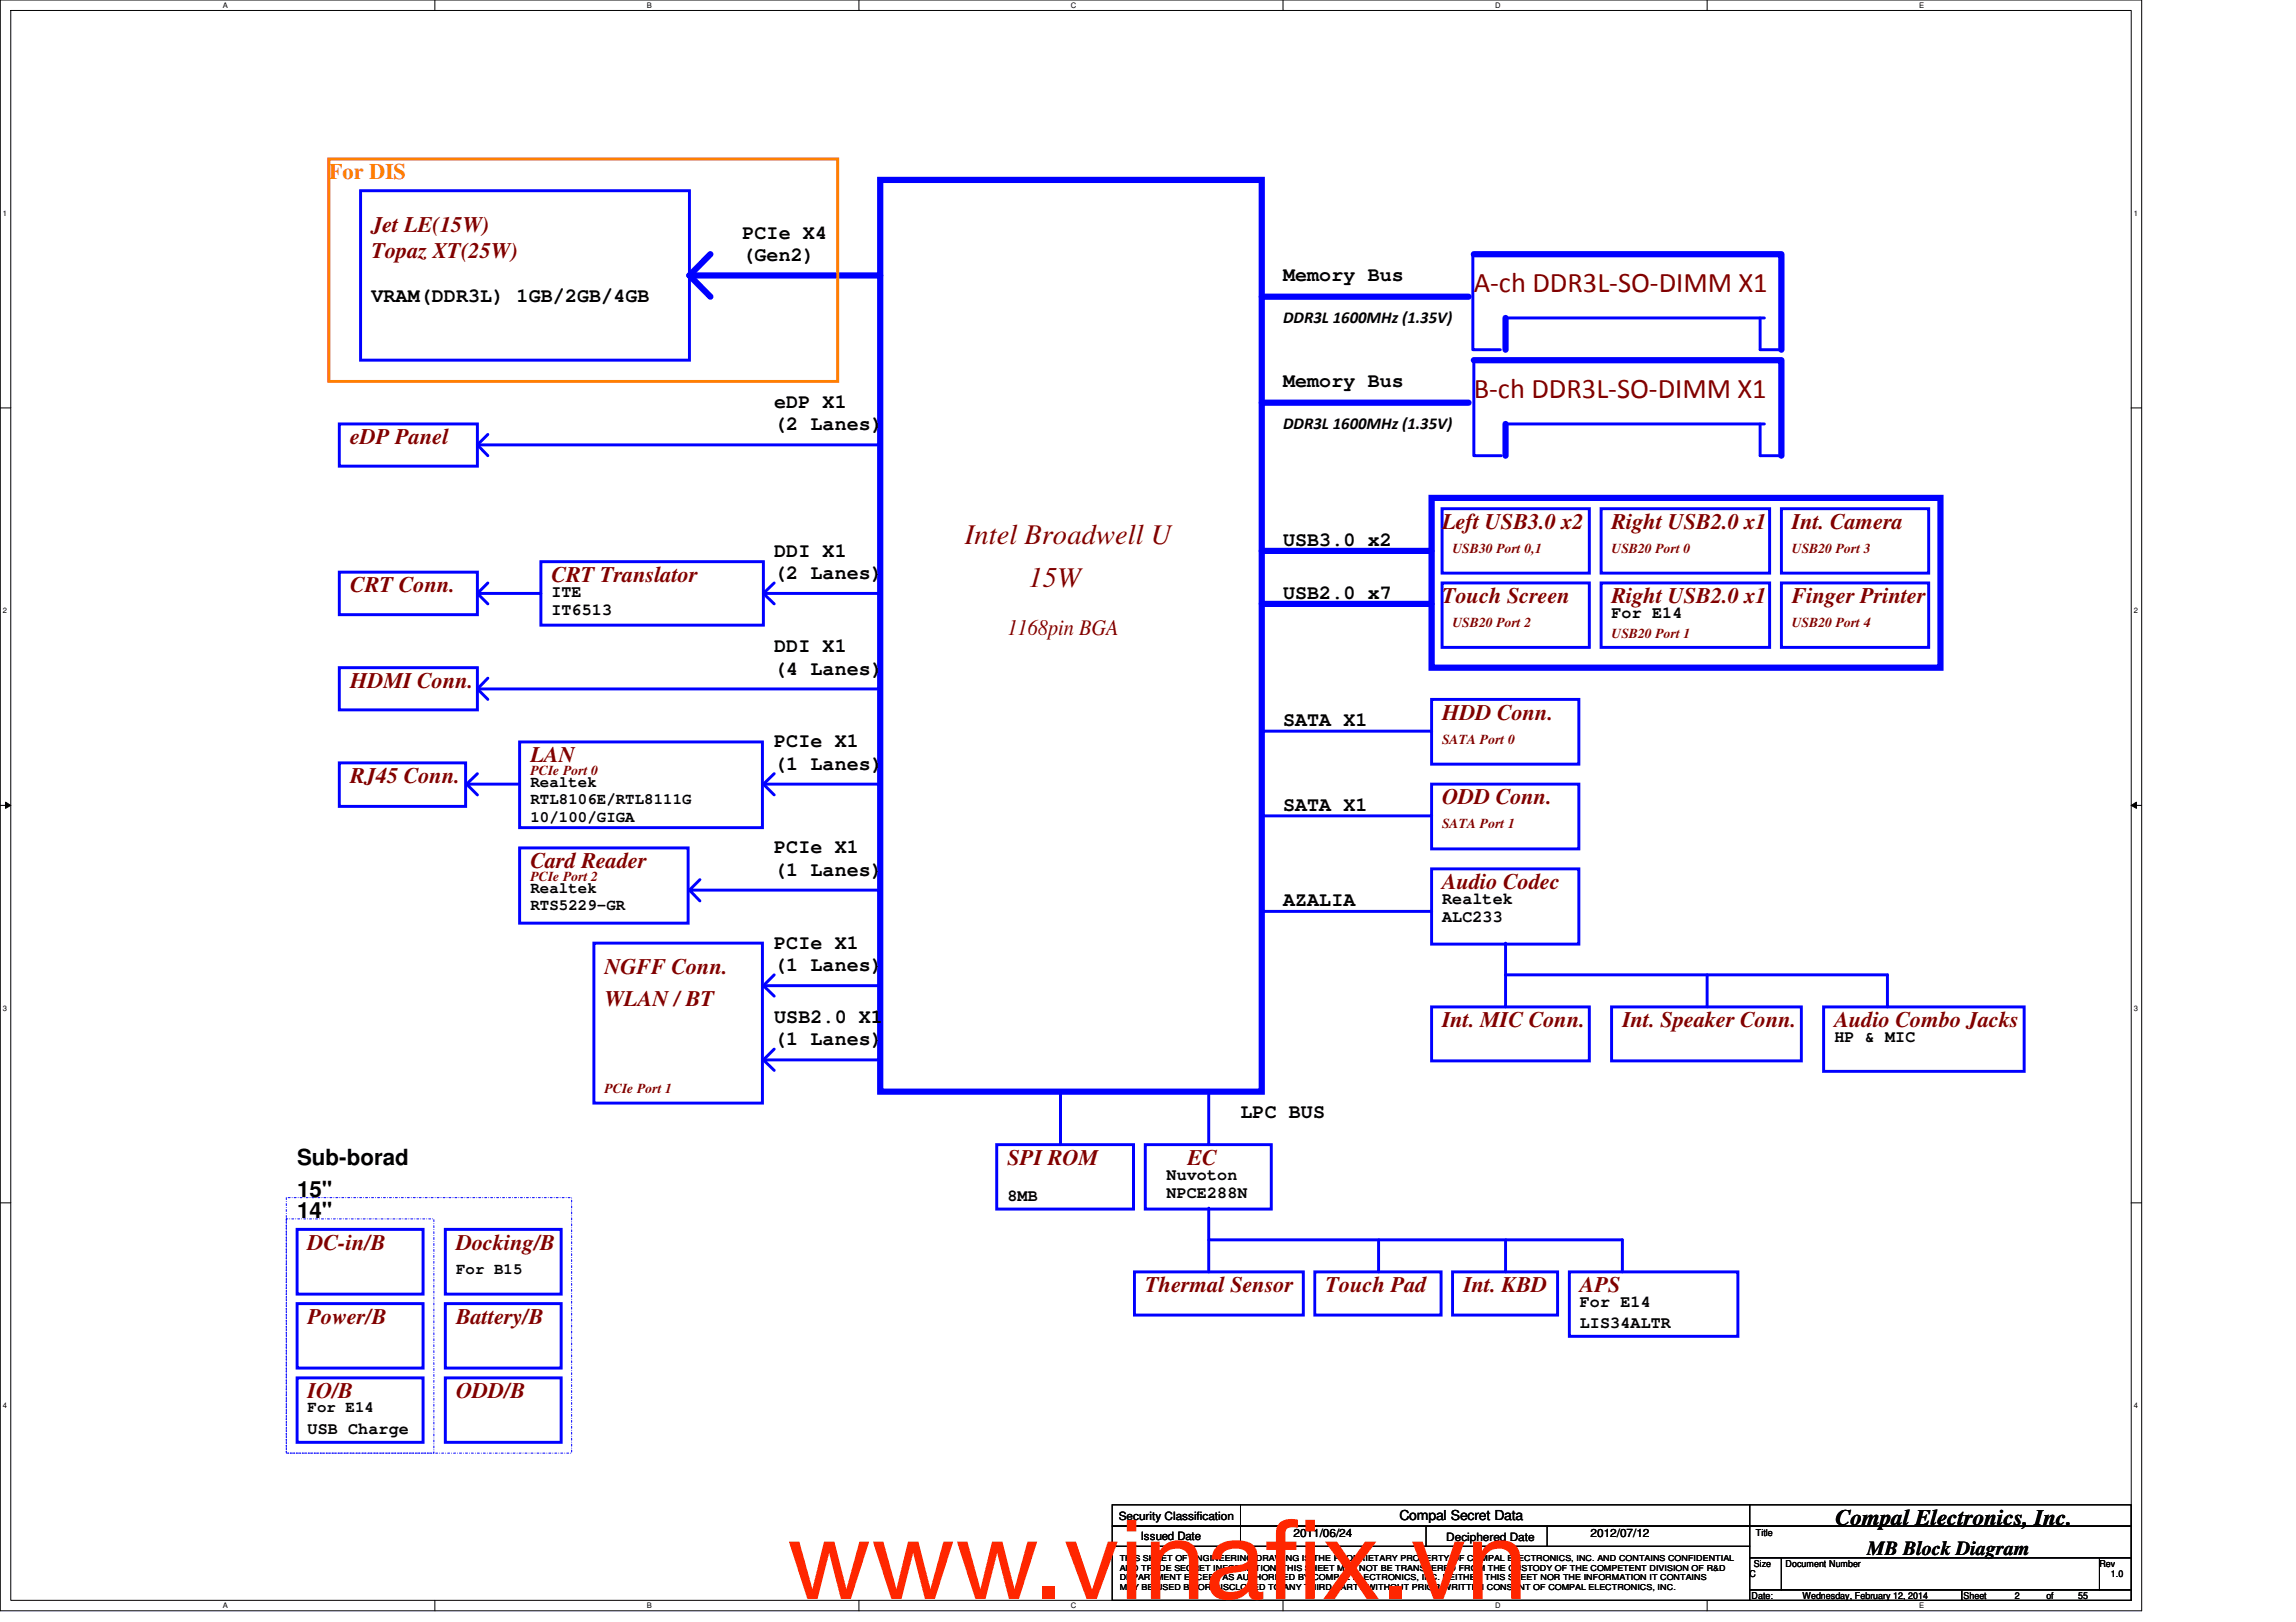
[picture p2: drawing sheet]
<svg xmlns="http://www.w3.org/2000/svg" width="297mm" height="210mm" viewBox="0 0 297 210" stroke-linecap="round" stroke-linejoin="round" font-family="sans-serif">
<defs><g id="words">
<g font-size="14.1" fill="#ff2600">
<text x="101.8" y="206.9">www.vinaf</text>
<text x="163.7" y="206.9">ix.vn</text>
</g>
<g font-size="3.7" fill="#800000">
<text x="190.7" y="37.8">A-ch DDR3L-SO-DIMM X1</text>
<text x="190.7" y="51.5">B-ch DDR3L-SO-DIMM X1</text>
<text x="124.8" y="70.4">Intel Broadwell U</text>
<text x="133.1" y="75.9">15W</text>
</g>
<text font-size="2.9" fill="#ff8000" x="42.5" y="23.2">For DIS</text>
<g font-size="2.9" fill="#800000">
<text x="48" y="30.1">Jet LE(15W)</text>
<text x="48" y="33.4">Topaz XT(25W)</text>
<text x="45.3" y="57.5">eDP Panel</text>
<text x="186.6" y="68.5">Left USB3.0 x2</text>
<text x="208.5" y="68.5">Right USB2.0 x1</text>
<text x="231.8" y="68.5">Int. Camera</text>
<text x="45.3" y="76.7">CRT Conn.</text>
<text x="71.3" y="75.3">CRT Translator</text>
<text x="130.3" y="82.1">1168pin BGA</text>
<text x="186.6" y="78.1">Touch Screen</text>
<text x="208.5" y="78.1">Right USB2.0 x1</text>
<text x="231.8" y="78.1">Finger Printer</text>
<text x="45.3" y="89">HDMI Conn.</text>
<text x="186.6" y="93.1">HDD Conn.</text>
<text x="45.3" y="101.3">RJ45 Conn.</text>
<text x="68.6" y="98.6">LAN</text>
<text x="186.6" y="104.1">ODD Conn.</text>
<text x="68.6" y="112.4">Card Reader</text>
<text x="186.6" y="115.1">Audio Codec</text>
<text x="78.2" y="126.1">NGFF Conn.</text>
<text x="78.2" y="130.2">WLAN / BT</text>
<text x="186.6" y="132.9">Int. MIC Conn.</text>
<text x="209.9" y="132.9">Int. Speaker Conn.</text>
<text x="237.3" y="132.9">Audio Combo Jacks</text>
<text x="130.3" y="150.7">SPI ROM</text>
<text x="153.6" y="150.7">EC</text>
<text x="39.8" y="161.7">DC-in/B</text>
<text x="59" y="161.7">Docking/B</text>
<text x="148.2" y="167.2">Thermal Sensor</text>
<text x="171.5" y="167.2">Touch Pad</text>
<text x="189.3" y="167.2">Int. KBD</text>
<text x="204.4" y="167.2">APS</text>
<text x="39.8" y="171.3">Power/B</text>
<text x="59" y="171.3">Battery/B</text>
<text x="39.8" y="180.9">IO/B</text>
<text x="59" y="180.9">ODD/B</text>
</g>
<g font-size="2.9">
<text x="38.4" y="154.9">15&quot;</text>
<text x="38.4" y="150.8">Sub-borad</text>
<text x="38.4" y="157.6">14&quot;</text>
<text x="237.4" y="197.4">Compal Electronics, Inc.</text>
</g>
<g font-size="2.6">
<text x="96.1" y="30.9">PCIe X4</text>
<text x="96.1" y="33.8">(Gen2)</text>
<text x="48" y="39.1">VRAM(DDR3L) 1GB/2GB/4GB</text>
<text x="166" y="36.4">Memory Bus</text>
<text x="100.2" y="52.8">eDP X1</text>
<text x="166" y="50.1">Memory Bus</text>
<text x="100.2" y="55.7">(2 Lanes)</text>
<text x="166" y="70.7">USB3.0 x2</text>
<text x="100.2" y="72.1">DDI X1</text>
<text x="100.2" y="74.9">(2 Lanes)</text>
<text x="166" y="77.6">USB2.0 x7</text>
<text x="100.2" y="84.4">DDI X1</text>
<text x="100.2" y="87.3">(4 Lanes)</text>
<text x="166" y="94">SATA X1</text>
<text x="100.2" y="96.7">PCIe X1</text>
<text x="100.2" y="99.6">(1 Lanes)</text>
<text x="166" y="105">SATA X1</text>
<text x="100.2" y="110.4">PCIe X1</text>
<text x="100.2" y="113.3">(1 Lanes)</text>
<text x="166" y="117.3">AZALIA</text>
<text x="100.2" y="122.8">PCIe X1</text>
<text x="100.2" y="125.7">(1 Lanes)</text>
<text x="100.2" y="132.4">USB2.0 X1</text>
<text x="100.2" y="135.3">(1 Lanes)</text>
<text x="160.5" y="144.7">LPC BUS</text>
<text x="241.6" y="201.2">MB Block Diagram</text>
</g>
<g font-size="2.2">
<text x="166" y="41.8">DDR3L 1600MHz (1.35V)</text>
<text x="166" y="55.5">DDR3L 1600MHz (1.35V)</text>
<text x="71.3" y="77.2">ITE</text>
<text x="71.3" y="79.6">IT6513</text>
<text x="208.5" y="79.9">For E14</text>
<text x="186.6" y="117">Realtek</text>
<text x="186.6" y="119.4">ALC233</text>
<text x="237.3" y="134.8">HP &amp; MIC</text>
<text x="130.3" y="155.4">8MB</text>
<text x="150.9" y="152.7">Nuvoton</text>
<text x="150.9" y="155.1">NPCE288N</text>
<text x="204.4" y="171.8">LIS34ALTR</text>
<text x="204.4" y="169.1">For E14</text>
<text x="39.8" y="185.5">USB Charge</text>
</g>
<g font-size="2">
<text x="68.6" y="101.8">Realtek</text>
<text x="68.6" y="104.1">RTL8106E/RTL8111G</text>
<text x="68.6" y="106.4">10/100/GIGA</text>
<text x="68.6" y="115.5">Realtek</text>
<text x="68.6" y="117.8">RTS5229-GR</text>
<text x="59" y="164.9">For B15</text>
<text x="39.8" y="182.7">For E14</text>
</g>
<g font-size="1.8" fill="#800000">
<text x="187.9" y="71.5">USB30 Port 0,1</text>
<text x="208.5" y="71.5">USB20 Port 0</text>
<text x="231.8" y="71.5">USB20 Port 3</text>
<text x="187.9" y="81.2">USB20 Port 2</text>
<text x="208.5" y="82.5">USB20 Port 1</text>
<text x="231.8" y="81.2">USB20 Port 4</text>
<text x="68.6" y="100.3">PCIe Port 0</text>
<text x="186.6" y="96.2">SATA Port 0</text>
<text x="186.6" y="107.2">SATA Port 1</text>
<text x="68.6" y="114">PCIe Port 2</text>
<text x="78.2" y="141.5">PCIe Port 1</text>
</g>
<text font-size="1.8" x="181.1" y="196.8">Compal Secret Data</text>
<g font-size="1.5">
<text x="144.7" y="196.6">Security Classification</text>
<text x="147.6" y="199.3">Issued Date</text>
<text x="167.3" y="198.8">2011/06/24</text>
<text x="187.1" y="199.4">Deciphered Date</text>
<text x="205.8" y="198.8">2012/07/12</text>
</g>
<g font-size="1.2">
<text x="226.9" y="202.7">Size</text>
<text x="227.2" y="198.8">Title</text>
<text x="231" y="202.7">Document Number</text>
<text x="271.6" y="202.7">Rev</text>
<text x="226.4" y="204.1">C</text>
<text x="226.6" y="206.9">Date:</text>
<text x="233.2" y="206.9">Wednesday, February 12, 2014</text>
<text x="254" y="206.9">Sheet</text>
<text x="260.6" y="206.9">2</text>
<text x="264.7" y="206.9">of</text>
<text x="268.9" y="206.9">55</text>
<text x="273.1" y="204.1">1.0</text>
</g>
<g font-size="1.1">
<text x="144.9" y="202">THIS SHEET OF ENGINEERING DRAWING IS THE PROPRIETARY PROPERTY OF COMPAL ELECTRONICS, INC. AND CONTAINS CONFIDENTIAL</text>
<text x="144.9" y="203.2">AND TRADE SECRET INFORMATION. THIS SHEET MAY NOT BE TRANSFERED FROM THE CUSTODY OF THE COMPETENT DIVISION OF R&amp;D</text>
<text x="144.9" y="204.5">DEPARTMENT EXCEPT AS AUTHORIZED BY COMPAL ELECTRONICS, INC. NEITHER THIS SHEET NOR THE INFORMATION IT CONTAINS</text>
<text x="144.9" y="205.7">MAY BE USED BY OR DISCLOSED TO ANY THIRD PARTY WITHOUT PRIOR WRITTEN CONSENT OF COMPAL ELECTRONICS, INC.</text>
</g>
<g font-size="1">
<text x="28.8" y="1">A</text>
<text x="83.7" y="1">B</text>
<text x="138.6" y="1">C</text>
<text x="193.4" y="1">D</text>
<text x="248.3" y="1">E</text>
<text x=".4" y="27.9">1</text>
<text x="276.1" y="27.9">1</text>
<text x=".4" y="79.4">2</text>
<text x="276.1" y="79.4">2</text>
<text x=".4" y="130.8">3</text>
<text x="276.1" y="130.8">3</text>
<text x=".4" y="182.2">4</text>
<text x="276.1" y="182.2">4</text>
<text x="28.8" y="208.1">A</text>
<text x="83.7" y="208.1">B</text>
<text x="138.6" y="208.1">C</text>
<text x="193.4" y="208.1">D</text>
<text x="248.3" y="208.1">E</text>
</g>
</g></defs>
<path d="M0 0h277.1v208.5h-277.1zM1.4 1.4h274.3v205.7h-274.3z" fill="none" stroke="#000" stroke-width=".13"/>
<g fill="#fff">
<path d="M28.8 .1h.7v1.1h-.7z"/>
<path d="M28.8 207.2h.7v1.1h-.7z"/>
</g>
<path d="M56.3 0v1.4M56.3 207.1v1.4" fill="none" stroke="#000" stroke-width=".13"/>
<g fill="#fff">
<path d="M83.7 .1h.6v1.1h-.6z"/>
<path d="M83.7 207.2h.6v1.1h-.6z"/>
</g>
<path d="M111.1 0v1.4M111.1 207.1v1.4" fill="none" stroke="#000" stroke-width=".13"/>
<g fill="#fff">
<path d="M138.6 .1h.7v1.1h-.7z"/>
<path d="M138.6 207.2h.7v1.1h-.7z"/>
</g>
<path d="M166 0v1.4M166 207.1v1.4" fill="none" stroke="#000" stroke-width=".13"/>
<g fill="#fff">
<path d="M193.4 .1h.7v1.1h-.7z"/>
<path d="M193.4 207.2h.7v1.1h-.7z"/>
</g>
<path d="M220.9 0v1.4M220.9 207.1v1.4" fill="none" stroke="#000" stroke-width=".13"/>
<g fill="#fff">
<path d="M248.3 .1h.6v1.1h-.6z"/>
<path d="M248.3 207.2h.6v1.1h-.6z"/>
<path d="M.4 27.1h.5v1.1h-.5z"/>
<path d="M276.1 27.1h.5v1.1h-.5z"/>
<path d="M.4 78.5h.5v1.1h-.5z"/>
<path d="M276.1 78.5h.5v1.1h-.5z"/>
</g>
<path d="M0 52.8h1.4M275.7 52.8h1.4" fill="none" stroke="#000" stroke-width=".13"/>
<g fill="#fff">
<path d="M.4 129.9h.5v1.1h-.5z"/>
<path d="M276.1 129.9h.5v1.1h-.5z"/>
</g>
<path d="M0 104.2h1.4M.7 103.8l.7 .4-.7 .4zM275.7 104.2l.7-.4v.8zM275.7 104.2h1.4" fill="none" stroke="#000" stroke-width=".13"/>
<path d="M.7 103.8l.7 .4-.7 .4zM275.7 104.2l.7-.4v.8z" fill="#000"/>
<g fill="#fff">
<path d="M.4 181.4h.5v1.1h-.5z"/>
<path d="M276.1 181.4h.5v1.1h-.5z"/>
</g>
<g fill="none" stroke="#000" stroke-width=".13">
<path d="M0 155.7h1.4M275.7 155.7h1.4M143.9 194.7h82.5v2.8h-82.5zM143.9 197.5h82.5v2.6h-82.5zM160.5 194.7v5.4M184.5 197.5v2.6M200.2 197.5v2.6M226.4 194.7h49.3v2.8h-49.3zM226.4 197.5h49.3v4.1h-49.3zM143.9 200.1h82.5v7h-82.5zM226.4 201.6h4.1v4.1h-4.1zM226.4 205.7h27.4v1.4h-27.4z"/>
<path d="M230.5 201.6h41.1v4.1h-41.1zM253.8 205.7h21.9v1.4h-21.9zM271.6 201.6h4.1v4.1h-4.1z"/>
</g>
<g fill="none" stroke="#00f" stroke-width=".38">
<path d="M46.6 24.7h42.6v21.9h-42.6zM190.5 32.9v12.4h3.6M43.9 54.9h17.9v5.4h-17.9zM61.8 57.6h52.1M61.8 57.6l1.3 1.4M63.1 56.2l-1.3 1.4M190.7 46.6v12.4h3.5M194.8 41.1h33.5M194.8 54.9h33.5M227.7 41.1v4.2h2.8M227.7 54.9v4.1h2.8M43.9 74h17.9v5.5h-17.9z"/>
<path d="M61.8 76.8h8.2M61.8 76.8l1.3 1.3M63.1 75.4l-1.3 1.4M70 72.7h28.8v8.2h-28.8zM98.8 76.8l1.4 1.3M98.8 76.8h15.1M100.2 75.4l-1.4 1.4M186.6 65.8h19v8.4h-19zM186.6 75.4h19v8.4h-19zM207.1 75.4h21.8v8.4h-21.8zM207.1 65.8h21.8v8.4h-21.8zM230.5 65.8h19v8.4h-19z"/>
<path d="M230.5 75.4h19v8.4h-19zM43.9 86.4h17.9v5.5h-17.9zM43.9 98.7h16.3v5.7h-16.3zM61.8 89.2h52.1M63.1 87.8l-1.3 1.4 1.3 1.3M67.2 96h31.4v11.1h-31.4zM163.2 94.6h22M185.2 90.5h19.1v8.4h-19.1zM61.8 100.1l-1.4 1.4M67.2 101.5h-6.8l1.4 1.4M67.2 109.7h21.8v9.8h-21.8zM90.5 113.8l-1.3 1.4"/>
<path d="M98.8 101.5h15.1M100.2 100.1l-1.4 1.4 1.4 1.4M113.9 115.2h-24.7l1.3 1.4M163.2 117.9h22M163.2 105.6h22M185.2 101.5h19.1v8.4h-19.1zM185.2 112.4h19.1v9.8h-19.1zM76.8 122h21.8v20.8h-21.8zM98.8 127.6l1.4 1.3M98.8 127.6h15.1M100.2 126.2l-1.4 1.4M100.2 135.8l-1.4 1.4"/>
<path d="M113.9 137.2h-15.1l1.4 1.3M185.2 130.3h20.4v7h-20.4zM194.8 122v8.3M194.8 126.2h49.4v4.1M208.5 130.3h24.5v7h-24.5zM220.9 126.2v4.1M235.9 130.3h26v8.3h-26zM38.4 159.1h16.3v8.4h-16.3zM57.6 159.1h15v8.4h-15zM128.9 148.1h17.7v8.4h-17.7zM137.2 141.3v6.8M148.2 148.1h16.3v8.4h-16.3z"/>
<path d="M156.4 141.3v6.8M156.4 156.3v8.3M38.4 178.3h16.3v8.4h-16.3zM38.4 168.7h16.3v8.3h-16.3zM57.6 178.3h15v8.4h-15zM57.6 168.7h15v8.3h-15zM146.8 164.6h21.8v5.6h-21.8zM156.4 160.4h53.5v4.2M170.1 164.6h16.3v5.6h-16.3zM178.4 160.4v4.2M187.9 164.6h13.6v5.6h-13.6zM194.8 160.4v4.2"/>
<path d="M203 164.6h21.8v8.3h-21.8z"/>
</g>
<path d="M37 157.7h19.1v30.3h-19.1zM37 155h37v33h-37z" fill="none" stroke="#00f" stroke-width=".13" stroke-dasharray=".3 .3 0 .3"/>
<g fill="none" stroke="#00f" stroke-width=".8">
<path d="M89.2 35.6l2.7 2.8M89.2 35.6h24.7M91.9 32.9l-2.7 2.7M113.9 23.3h49.3v118h-49.3zM163.2 38.4h26.8M190.7 32.9h39.8v12.4M163.2 52.1h26.8M190.7 46.6h39.8v12.4M194.8 41.1v4.2M194.8 54.9v4.1M163.2 71.3h22M163.2 78.1h22"/>
<path d="M185.2 64.4h65.8v22h-65.8z"/>
</g>
<path d="M42.5 20.6h65.9v28.8h-65.9z" fill="none" stroke="#ff8000" stroke-width=".38"/>
<use href="#words"/>
</svg>
